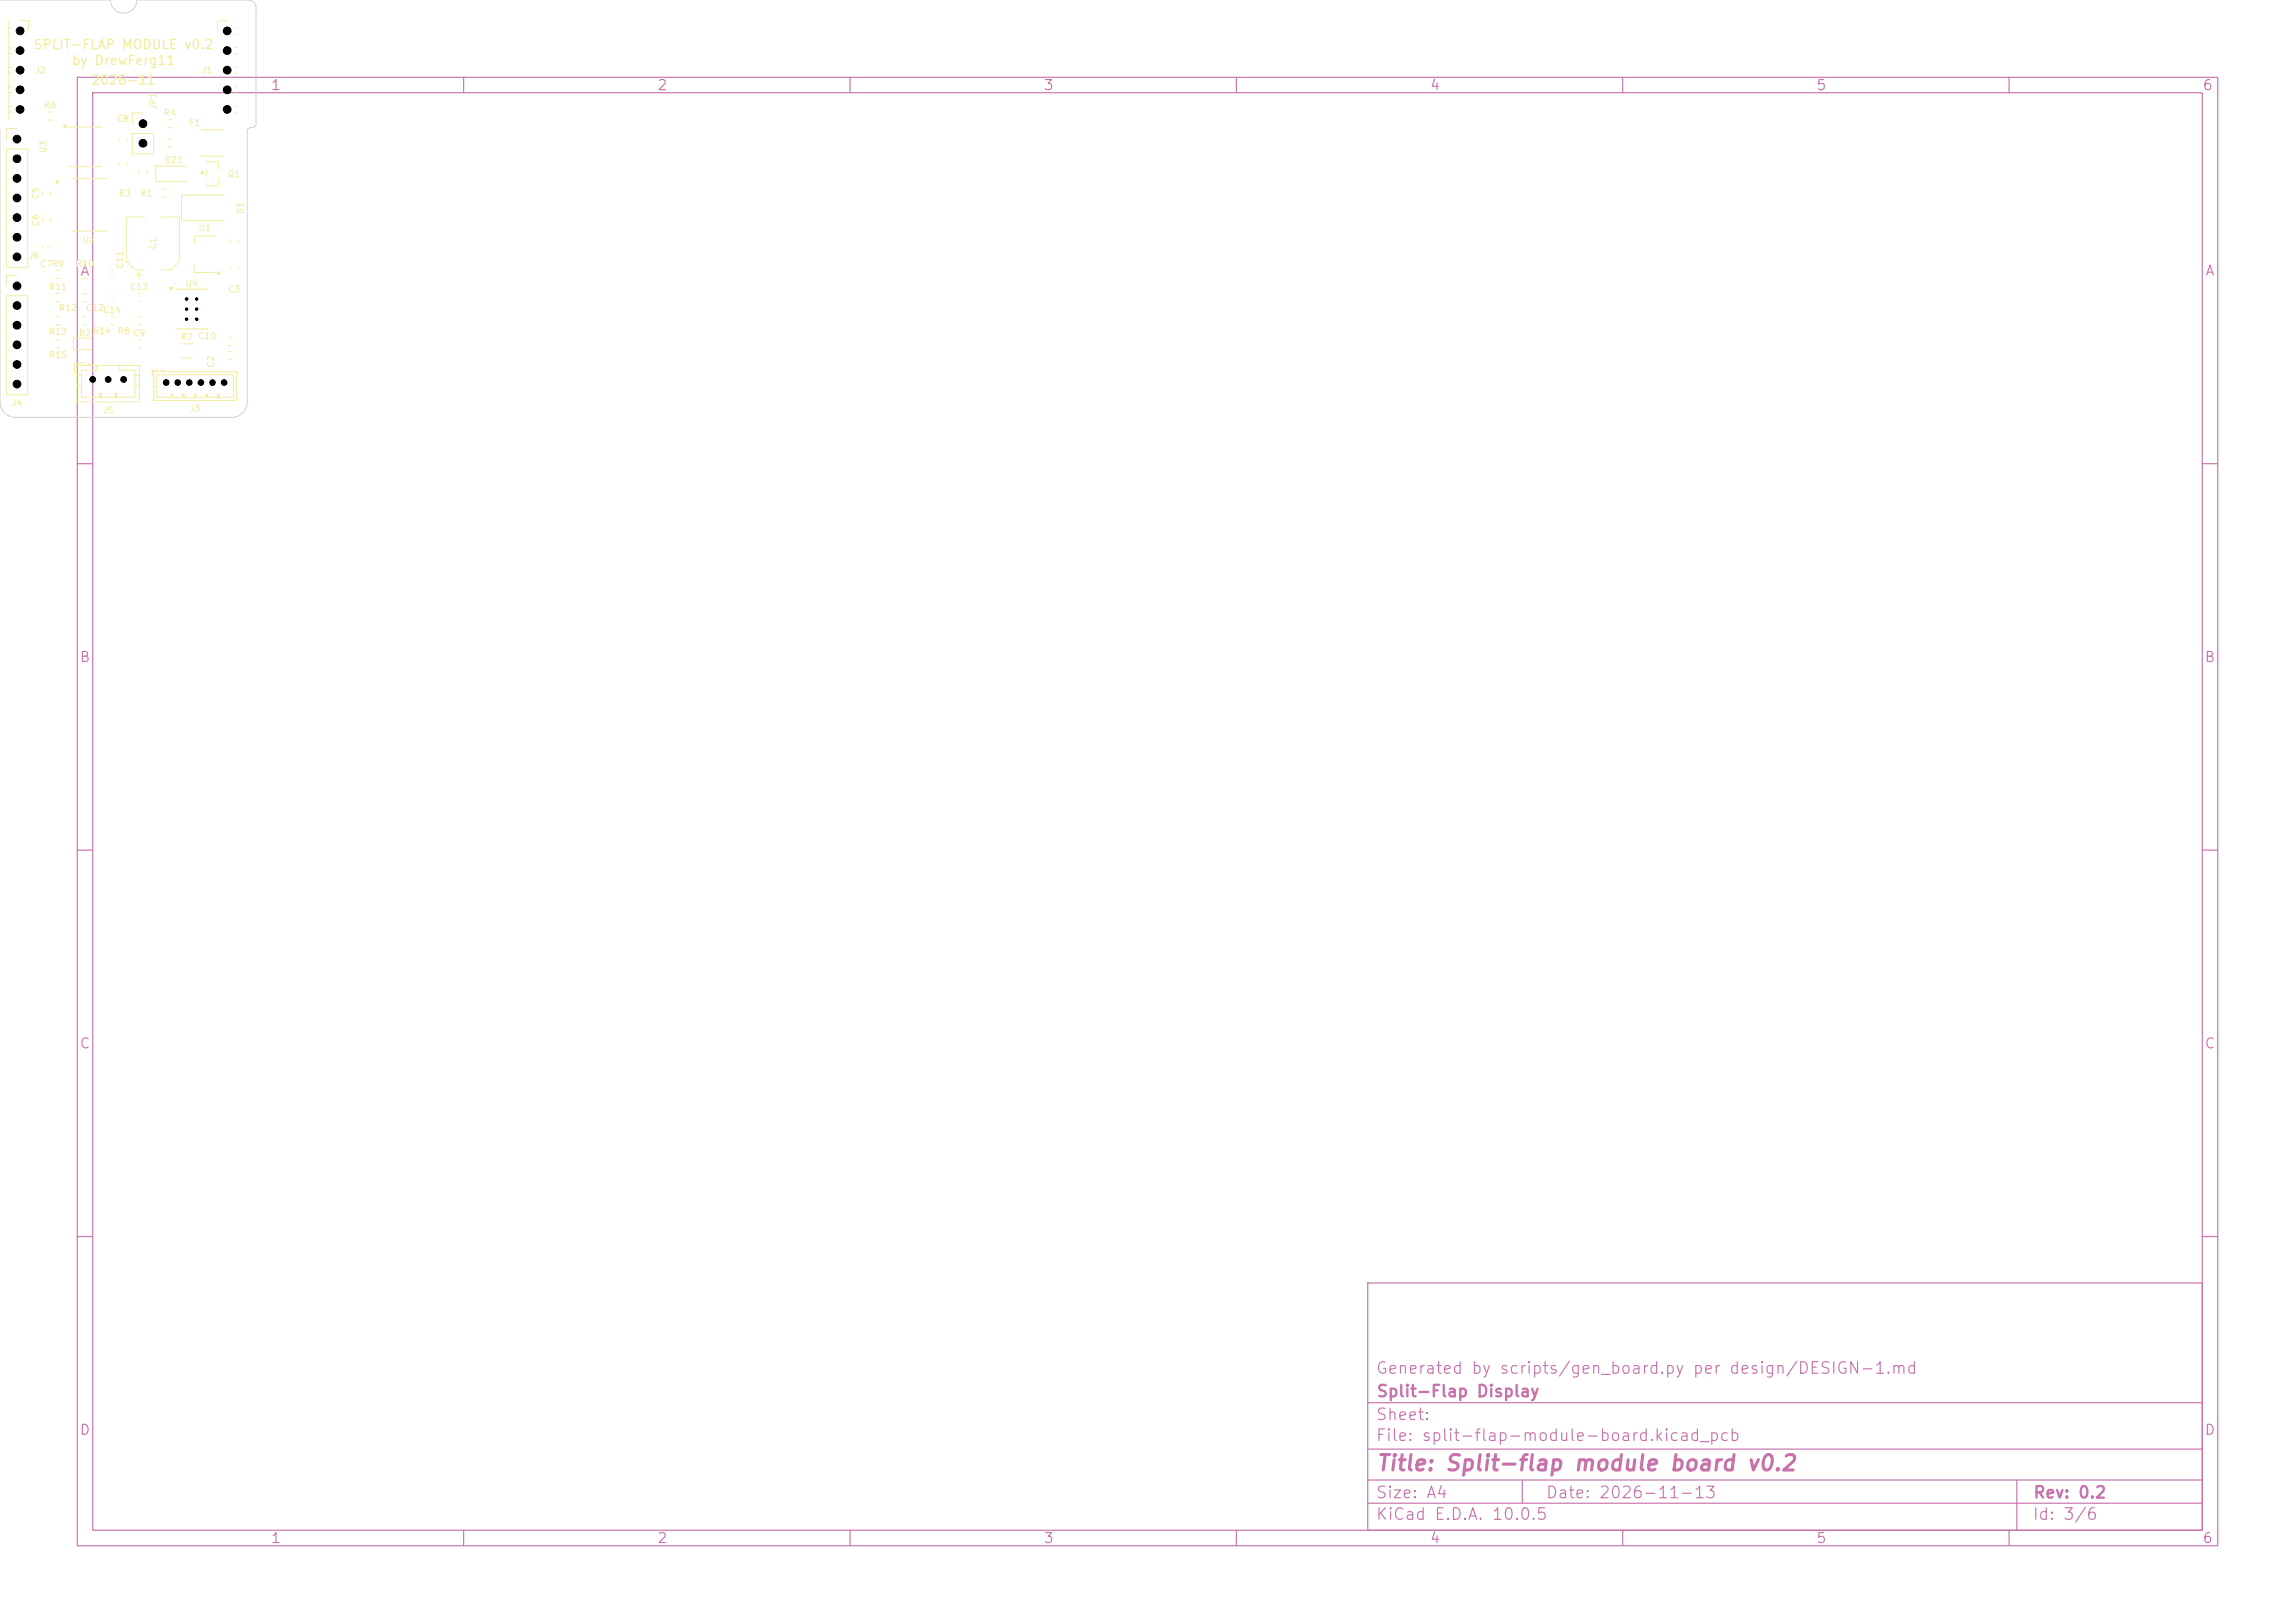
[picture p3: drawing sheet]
<svg xmlns="http://www.w3.org/2000/svg" width="297mm" height="210mm" viewBox="0 0 297 210" stroke-linecap="round" stroke-linejoin="round" font-family="sans-serif">
<defs><g id="words">
<text font-size="2" fill="#c872ab" x="178" y="190.8">Title: Split-flap module board v0.2</text>
<g font-size="1.5" fill="#c872ab">
<text x="178" y="178.1">Generated by scripts/gen_board.py per design/DESIGN-1.md</text>
<text x="178" y="184.1">Sheet:</text>
<text x="178" y="181.1">Split-Flap Display</text>
<text x="178" y="186.8">File: split-flap-module-board.kicad_pcb</text>
<text x="178" y="197">KiCad E.D.A. 10.0.5</text>
<text x="178" y="194.2">Size: A4</text>
<text x="200" y="194.2">Date: 2026-11-13</text>
<text x="263" y="197">Id: 3/6</text>
<text x="263" y="194.2">Rev: 0.2</text>
</g>
<g font-size="1.3" fill="#c872ab">
<text x="35" y="12">1</text>
<text x="85" y="12">2</text>
<text x="135" y="12">3</text>
<text x="185" y="12">4</text>
<text x="235" y="12">5</text>
<text x="285" y="12">6</text>
<text x="10.3" y="36">A</text>
<text x="285.3" y="36">A</text>
<text x="10.2" y="86">B</text>
<text x="285.2" y="86">B</text>
<text x="10.2" y="136">C</text>
<text x="285.2" y="136">C</text>
<text x="10.2" y="186">D</text>
<text x="285.2" y="186">D</text>
<text x="35" y="200">1</text>
<text x="85" y="200">2</text>
<text x="135" y="200">3</text>
<text x="185" y="200">4</text>
<text x="235" y="200">5</text>
<text x="285" y="200">6</text>
</g>
<g font-size="1.2" fill="#f2eda1">
<text x="4.3" y="6.7">SPLIT-FLAP MODULE v0.2</text>
<text x="9.2" y="8.7">by DrewFerg11</text>
<text x="11.7" y="11.3">2026-11</text>
</g>
<g font-size=".8" fill="#f2eda1">
<text x="4.4" y="9.7">J2</text>
<text x="26" y="9.7">J1</text>
<text x="5.6" y="14.2">R6</text>
<text x="15" y="16">C8</text>
<text x="20.4" y="14.2" transform="rotate(-90 20.4 14.2)">JP1</text>
<text x="21.1" y="15.2">R4</text>
<text x="24.4" y="16.5">F1</text>
<text x="6.2" y="19.9" transform="rotate(-90 6.2 19.9)">U3</text>
<text x="21.3" y="21.3">DZ1</text>
<text x="29.4" y="23.1">Q1</text>
<text x="5.2" y="29.4" transform="rotate(-90 5.2 29.4)">C6</text>
<text x="5.2" y="25.9" transform="rotate(-90 5.2 25.9)">C5</text>
<text x="15.3" y="25.6">R3</text>
<text x="18.1" y="25.6">R1</text>
<text x="31.7" y="27.8" transform="rotate(-90 31.7 27.8)">D1</text>
<text x="3.6" y="33.7">J6</text>
<text x="5.1" y="34.8">C7R9</text>
<text x="9.8" y="34.7">R10</text>
<text x="10.6" y="31.6">U2</text>
<text x="16.1" y="34.8" transform="rotate(-90 16.1 34.8)">C11</text>
<text x="20.4" y="32.4" transform="rotate(-90 20.4 32.4)">C1</text>
<text x="25.6" y="30.1">U1</text>
<text x="6.3" y="37.7">R11</text>
<text x="7.5" y="40.4">R12</text>
<text x="11" y="40.4">C12</text>
<text x="13.3" y="40.7">C14</text>
<text x="16.8" y="37.7">C13</text>
<text x="23.9" y="37.3">U4</text>
<text x="29.4" y="38">C3</text>
<text x="6.3" y="43.5">R13</text>
<text x="6.3" y="46.5">R15</text>
<text x="10.1" y="43.7">D2</text>
<text x="12" y="43.4">R14</text>
<text x="15.1" y="43.4">R8</text>
<text x="17.1" y="43.7">C9</text>
<text x="23.3" y="44.2">R7 C10</text>
<text x="27.9" y="47.7" transform="rotate(-90 27.9 47.7)">C2</text>
<text x="1.4" y="52.7">J4</text>
<text x="13.2" y="53.7">J5</text>
<text x="24.5" y="53.5">J3</text>
</g>
</g></defs>
<g fill="none" stroke="#c872ab" stroke-width=".15">
<path d="M10 10h277v190h-277zM12 12h273v186h-273zM60 10v2M110 10v2M160 10v2M210 10v2M260 10v2M10 60h2M285 60h2M10 110h2M285 110h2M10 160h2"/>
<path d="M177 166h108v32h-108zM285 160h2M60 198v2M110 198v2M160 198v2M177 194.5h108M177 191.5h108M177 187.5h108M177 181.5h108M197 191.5v3M210 198v2M260 198v2"/>
<path d="M261 191.5v6.5"/>
</g>
<path d="M8.2 16.2h.4l-.2 .3zM8.9 16.5v-.1h4.2v.1M8.9 21.5v.1h4.2v-.1M21.1 24.5h.4M21.1 25.5h.4M29 25.3h-5.5v3.3h5.5" fill="none" stroke="#f2eda1" stroke-width=".13"/>
<path d="M8.2 16.2h.4l-.2 .3z" fill="#f2eda1"/>
<g fill="none" stroke="#f2eda1" stroke-width=".13">
<path d="M17.1 17.3h2.8v2.6h-2.8zM18.5 14.6h-1.4v1.4M.8 38.3h2.8v12.8h-2.8zM2.2 35.6h-1.4v1.4M5.5 24.9v.2M5.5 31.9v.2M6.5 24.9v.2M6.5 31.9v.2M25.1 34.3v1h2.6M27.9 30.5h-2.8v1M28.3 35.1l.2 .3h-.5zM29.6 43.7h.2"/>
<path d="M29.6 44.7h.2"/>
</g>
<path d="M28.3 35.1l.2 .3h-.5z" fill="#f2eda1"/>
<path d="M7.3 23.3l.3 .3-.3 .2zM9.2 23.1h4.6M9.2 29.9h4.6" fill="none" stroke="#f2eda1" stroke-width=".13"/>
<path d="M7.3 23.3l.3 .3-.3 .2z" fill="#f2eda1"/>
<path d="M6.3 14.5h.4M6.3 15.5h.4M21.8 15.5h.4M21.8 16.5h.4M26.2 22.1l.2 .4h-.4zM26.7 21l1.6-.1v1M26.7 22.1v.8M28.3 23.1v1l-1.6-.1" fill="none" stroke="#f2eda1" stroke-width=".13"/>
<path d="M26.2 22.1l.2 .4h-.4z" fill="#f2eda1"/>
<g fill="none" stroke="#f2eda1" stroke-width=".13">
<path d="M1.1 2.7v12.8M1.1 3.6h.4M1.1 4.4h.4M1.1 6.2h.4M1.1 6.9h.4M1.1 8.7h.4M1.1 9.4h.4M1.1 11.3h.4M1.1 12h.4M1.1 13.8h.4M1.1 14.5h.4M2.6 2.7h1.1v1.3"/>
<path d="M26.1 16.8h2.8M7.3 35h.4M7.3 36h.4M18 22.1v.4M19 22.1v.4M21.9 37.2h.5l-.3 .3zM24.1 21.5h-4v2h4M26.1 20.2h2.8M7.3 41h.4M7.3 42h.4M11.8 43.8h-2.3v1.4h2.3M17.8 41h.4"/>
<path d="M17.8 42h.4M17.9 44h.2M17.9 45h.2M19.9 49h.4M19.9 50h.4M19.9 48.1h10.7v3.7h-10.7zM20.3 48.5h9.9v2.9h-9.9zM20.5 47.9h-.8v.8M20.9 48.1v-.2h.3v.2M20.9 48h.3M22.2 51.4v-.4h.2v.4M22.3 51v.4"/>
<path d="M23.6 51.4v-.4h.2v.4M23.7 51v.4M25.2 51.4v-.4h.2v.4M25.3 51v.4M26.6 51.4v-.4h.2v.4M26.7 51v.4M28.1 51.4v-.4h.2v.4M28.2 51v.4M29.6 45.5h.2M29.6 46.5h.2M30.2 49h.4M30.2 50h.4"/>
</g>
<path d="M22.7 37.4h4.2M22.7 42.6h4.2" fill="none" stroke="#f2eda1" stroke-width=".15"/>
<path d="M21.9 37.2h.5l-.3 .3z" fill="#f2eda1"/>
<g fill="none" stroke="#f2eda1" stroke-width=".13">
<path d="M.8 19.3h2.8v15.3h-2.8zM2.2 16.6h-1.4v1.4M15.4 17.9v.2M16.4 17.9v.2M21.8 18h.4M21.8 19h.4M29.4 2.7h-1.3v1.3M30.5 6.1h.3M30.5 7h.3M30.5 8.7h.3M30.5 9.5h.3M30.5 11.2h.3"/>
<path d="M30.5 12.1h.3M30.5 13.7h.3M30.5 14.6h.3M30.6 3.6h.2M30.6 4.4h.2M5.5 28.4v.2M6.5 28.4v.2M7.3 38h.4M7.3 39h.4M10.8 38h.4M10.8 39h.4M10.8 36h.4"/>
<path d="M10.8 35h.4M14.4 38h.2M14.4 39h.2M14.4 35h.2M14.4 36h.2M15.4 21.1v.4M16.4 21.1v.4M17.6 35.5h.7M17.9 38h.2M17.9 39h.2M18 35.2v.7M18.7 28.1h-2.3v5.7l1.1 1.1h1.2"/>
<path d="M20.9 28.1h2.3v5.7l-1.1 1.1h-1.2M29.8 31.1v.2M29.8 34.7v.2M30.8 31.1v.2M30.8 34.7v.2M7.3 44h.4M7.3 45h.4M9.9 48.6h.7M9.9 49.9h.7M9.9 47.3h8.2v4.7h-8.2zM10.8 41h.4M10.8 42h.4"/>
<path d="M10.9 47h-1.3v1.2M11.4 47.3v-.2h.3v.2M11.4 47.2h.3M12.5 47.3v.6h-1.9v3.5h6.8v-3.5h-1.9v-.6M12.9 51.4v-.5h.2v.5M13 50.9v.5M14.4 41h.2M14.4 42h.2M14.9 51.4v-.5h.2v.5M15 50.9v.5M17.4 48.6h.7M17.4 49.9h.7"/>
<path d="M23.5 44.5h1.4M23.5 46.3h1.4"/>
</g>
<path d="M0 0h14.3a1.7 1.7 0 0 0 1.7 1.7 1.7 1.7 0 0 0 1.7-1.7h14.4a1 1 0 0 1 1 1v15a.5 .5 0 0 1-.5 .5h-.1a.5 .5 0 0 0-.5 .5v35a2 2 0 0 1-2 2h-28a2 2 0 0 1-2-2l-.1-35.2" fill="none" stroke="#d0d2cd" stroke-width=".13"/>
<g fill="#000" stroke="#000" stroke-width=".13">
<circle cx="2.2" cy="18" r=".5"/>
<circle cx="2.6" cy="11.6" r=".5"/>
<circle cx="2.6" cy="9.1" r=".5"/>
<circle cx="2.6" cy="14.2" r=".5"/>
<circle cx="2.6" cy="6.5" r=".5"/>
<circle cx="2.6" cy="4" r=".5"/>
<circle cx="18.5" cy="18.5" r=".5"/>
<circle cx="18.5" cy="16" r=".5"/>
<circle cx="29.4" cy="11.6" r=".5"/>
<circle cx="29.4" cy="4" r=".5"/>
<circle cx="29.4" cy="14.2" r=".5"/>
<circle cx="29.4" cy="6.5" r=".5"/>
<circle cx="29.4" cy="9.1" r=".5"/>
<circle cx="2.2" cy="37" r=".5"/>
<circle cx="2.2" cy="39.5" r=".5"/>
<circle cx="2.2" cy="28.2" r=".5"/>
<circle cx="2.2" cy="25.6" r=".5"/>
<circle cx="2.2" cy="23.1" r=".5"/>
<circle cx="2.2" cy="33.2" r=".5"/>
<circle cx="2.2" cy="30.7" r=".5"/>
<circle cx="2.2" cy="20.5" r=".5"/>
<circle cx="24.1" cy="38.7" r=".16"/>
<circle cx="25.4" cy="38.7" r=".16"/>
<circle cx="2.2" cy="42.1" r=".5"/>
<circle cx="2.2" cy="47.2" r=".5"/>
<circle cx="2.2" cy="49.7" r=".5"/>
<circle cx="2.2" cy="44.6" r=".5"/>
<circle cx="12" cy="49.1" r=".37"/>
<circle cx="14" cy="49.1" r=".37"/>
<circle cx="16" cy="49.1" r=".37"/>
<circle cx="21.5" cy="49.5" r=".36"/>
<circle cx="23" cy="49.5" r=".36"/>
<circle cx="24.1" cy="40" r=".16"/>
<circle cx="24.1" cy="41.3" r=".16"/>
<circle cx="24.5" cy="49.5" r=".36"/>
<circle cx="25.4" cy="40" r=".16"/>
<circle cx="25.4" cy="41.3" r=".16"/>
<circle cx="26" cy="49.5" r=".36"/>
<circle cx="27.5" cy="49.5" r=".36"/>
<circle cx="29" cy="49.5" r=".36"/>
</g>
<use href="#words"/>
</svg>
